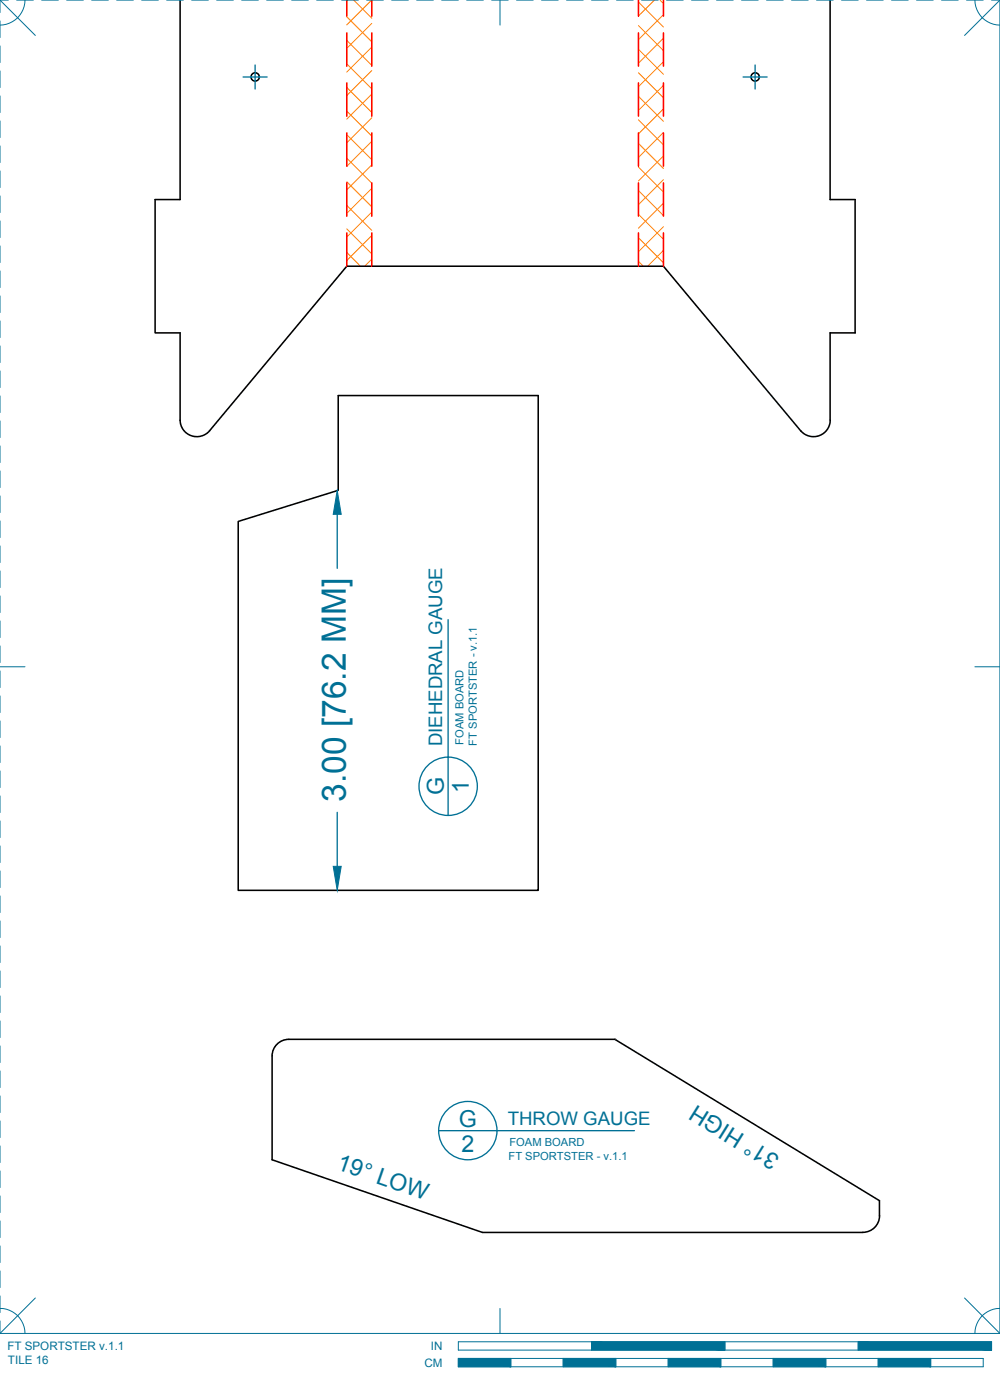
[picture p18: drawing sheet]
<svg xmlns="http://www.w3.org/2000/svg" width="190mm" height="267mm" viewBox="0 0 190 267" stroke-linecap="round" stroke-linejoin="round" font-family="sans-serif">
<defs><g id="words">
<text font-size="6.4" fill="#007095" x="65.9" y="152.7" transform="rotate(-90 65.9 152.7)">3.00 [76.2 MM]</text>
<g font-size="4.4" fill="#007095">
<text x="84.6" y="151.5" transform="rotate(-90 84.6 151.5)">G</text>
<text x="89.3" y="151" transform="rotate(-90 89.3 151)">1</text>
<text x="87.4" y="214.6">G</text>
<text x="87.9" y="219.4">2</text>
<text x="148.8" y="220.4" transform="rotate(-148 148.8 220.4)">31° HIGH</text>
<text x="63.9" y="222.7" transform="rotate(19 63.9 222.7)">19° LOW</text>
</g>
<g font-size="3.5" fill="#007095">
<text x="84.2" y="142.2" transform="rotate(-90 84.2 142.2)">DIEHEDRAL GAUGE</text>
<text x="96.7" y="214.3">THROW GAUGE</text>
</g>
<g font-size="2.2" fill="#007095">
<text x="1.4" y="257.2">FT SPORTSTER v.1.1</text>
<text x="82.1" y="257.2">IN</text>
<text x="1.5" y="259.9">TILE 16</text>
<text x="80.8" y="260.4">CM</text>
</g>
<g font-size="2.1" fill="#007095">
<text x="88.3" y="141.9" transform="rotate(-90 88.3 141.9)">FOAM BOARD</text>
<text x="90.8" y="142" transform="rotate(-90 90.8 142)">FT SPORTSTER - v.1.1</text>
<text x="96.9" y="220.9">FT SPORTSTER - v.1.1</text>
<text x="97" y="218.3">FOAM BOARD</text>
</g>
</g></defs>
<!-- layer: 01 CUT -->
<g fill="none" stroke="#000" stroke-width=".3">
<path d="M34.3 0v38h-4.8v25.4h4.8v16.6a3.2 3.2 0 0 0 2.1 3 3.2 3.2 0 0 0 3.5-1M158.1 0v38h4.8v25.4h-4.8v16.6M64.4 75.4h38.1v94.2h-57.1v-70.3l19-5.9zM158.2 80a3.2 3.2 0 0 1-2.2 3 3.2 3.2 0 0 1-3.5-1l-26.1-31.3h-60.3l-26.2 31.4M164.4 234.8a3.2 3.2 0 0 0 3.2-3.2l-.1-2.9-50.4-30.7h-62.1a3.2 3.2 0 0 0-3.2 3.2v19.7l40.1 13.9h72.5"/>
<circle cx="48.6" cy="14.7" r=".79"/>
<circle cx="143.9" cy="14.7" r=".79"/>
</g>
<!-- layer: CNC -->
<path d="M117.1 198h.1" fill="none" stroke="#545454" stroke-width=".25"/>
<!-- layer: 06 CAVITY -->
<g fill="none" stroke="#ff7f00" stroke-width=".19">
<path d="M66.1 16.7l4.7 4.7M66.1 12.2l4.7 4.7M66.1 7.7l4.7 4.7M66.1 3.2l4.7 4.8M66.3 0l-.2 .3M67.4 0l3.4 3.5M70.8 0l-4.7 4.7M70.8 4.5l-4.7 4.7M70.8 9l-4.7 4.7M70.8 13.4l-4.7 4.8M70.8 17.9l-4.7 4.8M121.6 18.4l4.8 4.7"/>
<path d="M121.6 13.9l4.8 4.7M121.6 9.4l4.8 4.7M121.6 4.9l4.8 4.8M121.6 .4l4.8 4.7M124.7 0l-3.1 3M125.8 0l.6 .7M126.4 2.8l-4.8 4.8M126.4 7.3l-4.8 4.7M126.4 11.8l-4.8 4.7M126.4 16.3l-4.8 4.7M66.1 39.1l4.7 4.8M66.1 34.6l4.7 4.8"/>
<path d="M66.1 30.1l4.7 4.8M66.1 25.7l4.7 4.7M66.1 21.2l4.7 4.7M70.8 22.4l-4.7 4.8M70.8 26.9l-4.7 4.8M70.8 31.4l-4.7 4.8M70.8 35.9l-4.7 4.8M121.6 36.3l4.8 4.8M121.6 31.8l4.8 4.8M121.6 27.3l4.8 4.8M121.6 22.8l4.8 4.8M126.4 20.7l-4.8 4.8"/>
<path d="M126.4 25.2l-4.8 4.8M126.4 29.7l-4.8 4.8M126.4 34.2l-4.8 4.8M126.4 38.7l-4.8 4.8M66.1 48.1l2.6 2.6M66.1 43.6l4.7 4.8M70.8 40.4l-4.7 4.7M70.8 44.9l-4.7 4.7M70.8 49.4l-1.3 1.3M121.6 49.8l1 .9M121.6 45.3l4.8 4.8M121.6 40.8l4.8 4.8"/>
<path d="M126.4 43.2l-4.8 4.8M126.4 47.7l-3 3"/>
</g>
<!-- layer: 24 DIMENSIONS -->
<path d="M46.3 14.7h4.6M48.6 12.4v4.6M141.6 14.7h4.5M143.8 12.4v4.6M64.2 98v10.3M64.2 154.7v10.3" fill="none" stroke="#007095" stroke-width=".25"/>
<!-- layer: 02 SCORE -->
<g fill="none" stroke="#f00" stroke-width=".3">
<path d="M66.1 0v3.1M66.1 6.3v6.3M66.1 15.8v6.3M70.8 0v3.1M70.8 6.3v6.3M70.8 15.8v6.3M121.6 0v3.1M121.6 6.3v6.3M121.6 15.8v6.3M126.4 0v3.1M126.4 6.3v6.3M126.4 15.8v6.3"/>
<path d="M66.1 25.3v6.4M66.1 34.8v6.4M70.8 25.3v6.4M70.8 34.8v6.4M121.6 25.3v6.4M121.6 34.8v6.4M126.4 25.3v6.4M126.4 34.8v6.4M66.1 44.4v6.3M70.8 44.4v6.3M121.6 44.4v6.3M126.4 44.4v6.3"/>
</g>
<!-- layer: 24 DIMENSIONS -->
<g fill="#007095" stroke="#007095" stroke-width=".19">
<path d="M64.2 93.4l.8 4.6h-1.5z"/>
<path d="M63.5 165h1.5l-.8 4.6z"/>
</g>
<!-- layer: 23 NOTES -->
<g fill="none" stroke="#007095" stroke-width=".25">
<path d="M85.4 118v37.3M83.6 215.4h37.3"/>
<circle cx="85.4" cy="149.8" r="5.6"/>
<circle cx="89.1" cy="215.4" r="5.6"/>
</g>
<!-- layer: 22 TILED -->
<g fill="#007095" stroke="#007095" stroke-width=".19">
<path d="M163.5 255.6l25.4 1.6v-1.6zM163.5 255.6l25.4 1.6h-25.4z"/>
<path d="M112.7 255.6l25.4 1.6v-1.6zM112.7 255.6l25.4 1.6h-25.4z"/>
<path d="M167.3 258.8l10 1.6v-1.6zM167.3 258.8l10 1.6h-10z"/>
<path d="M147.3 258.8l10 1.6v-1.6zM147.3 258.8l10 1.6h-10z"/>
<path d="M127.3 258.8l10 1.6v-1.6zM127.3 258.8l10 1.6h-10z"/>
<path d="M107.3 258.8l10 1.6v-1.6zM107.3 258.8l10 1.6h-10z"/>
<path d="M87.3 258.8l10 1.6v-1.6zM87.3 258.8l10 1.6h-10z"/>
</g>
<g fill="none" stroke="#007095" stroke-width=".19">
<path d="M0 0h1.6M0 0v2.4M0 4v3.2M0 8.7v3.2M0 13.5v3.2M0 18.3v3.1M0 0l6.7 6.8M3.2 0h3.1M4.8 0a4.8 4.8 0 0 1-4.8 4.8M7.9 0h3.2M12.7 0h3.2M17.5 0h3.1"/>
<path d="M22.2 0h3.2M27 0h3.2M31.7 0h3.2M36.5 0h3.2M41.3 0h3.1M46 0h3.2M50.8 0h3.2M55.6 0h3.1M60.3 0h3.2M65.1 0h3.2M69.8 0h3.2M74.6 0h3.2"/>
<path d="M79.4 0h3.1M84.1 0h3.2M88.9 0h3.2M93.7 0h3.1M95.2 0v4.8M98.4 0h3.2M103.2 0h3.1M107.9 0h3.2M112.7 0h3.2M117.5 0h3.1M122.2 0h3.2M127 0h3.2"/>
<path d="M131.7 0h3.2M136.5 0h3.2M141.3 0h3.1M146 0h3.2M150.8 0h3.2M155.6 0h3.1M160.3 0h3.2M165.1 0h3.2M169.8 0h3.2M174.6 0h3.2M179.4 0h3.1M184.1 0h3.2"/>
<path d="M185.7 0a4.8 4.8 0 0 0 4.8 4.8M188.9 0h1.6M190.5 0v254M190.5 0l-6.8 6.8M0 23v3.2M0 27.8v3.2M0 32.6v3.1M0 37.3v3.2M0 42.1v3.2M0 46.8v3.2M0 51.6v3.2M0 56.4v3.1"/>
<path d="M0 61.1v3.2M0 65.9v3.2M0 70.7v3.1M0 75.4v3.2M0 80.2v3.2M0 84.9v3.2M0 89.7v3.2M0 94.5v3.1M0 99.2v3.2M0 104v3.2M0 108.8v3.1M0 113.5v3.2"/>
<path d="M0 118.3v3.2M0 127h4.8M0 123v3.2M0 127.8v3.2M0 132.6v3.1M0 137.3v3.2M185.7 127h4.8M0 142.1v3.2M0 146.9v3.1M0 151.6v3.2M0 156.4v3.2M0 161.1v3.2"/>
<path d="M0 165.9v3.2M0 170.7v3.1M0 175.4v3.2M0 180.2v3.2M0 185v3.1M0 189.7v3.2M0 194.5v3.2M0 199.2v3.2M0 204v3.2M0 208.8v3.1M0 213.5v3.2M0 218.3v3.2"/>
<path d="M0 223.1v3.1M0 227.8v3.2M0 232.6v3.2M0 237.3v3.2M0 249.3a4.7 4.7 0 0 1 4.8 4.7M0 242.1v3.2M0 246.9v3.1M0 251.6v2.4M0 254h190.5M6.7 247.3l-6.7 6.7M87.3 255.6h101.6v1.6h-101.6zM87.3 258.8h100v1.6h-100z"/>
<path d="M95.2 249.3v4.7M97.3 258.8v1.6M107.3 258.8v1.6M112.7 255.6v1.6M117.3 258.8v1.6M127.3 258.8v1.6M137.3 258.8v1.6M138.1 255.6v1.6M147.3 258.8v1.6M157.3 258.8v1.6M163.5 255.6v1.6M167.3 258.8v1.6"/>
<path d="M177.3 258.8v1.6M183.7 247.3l6.8 6.7M190.5 249.3a4.7 4.7 0 0 0-4.8 4.7"/>
</g>
<use href="#words"/>
</svg>
